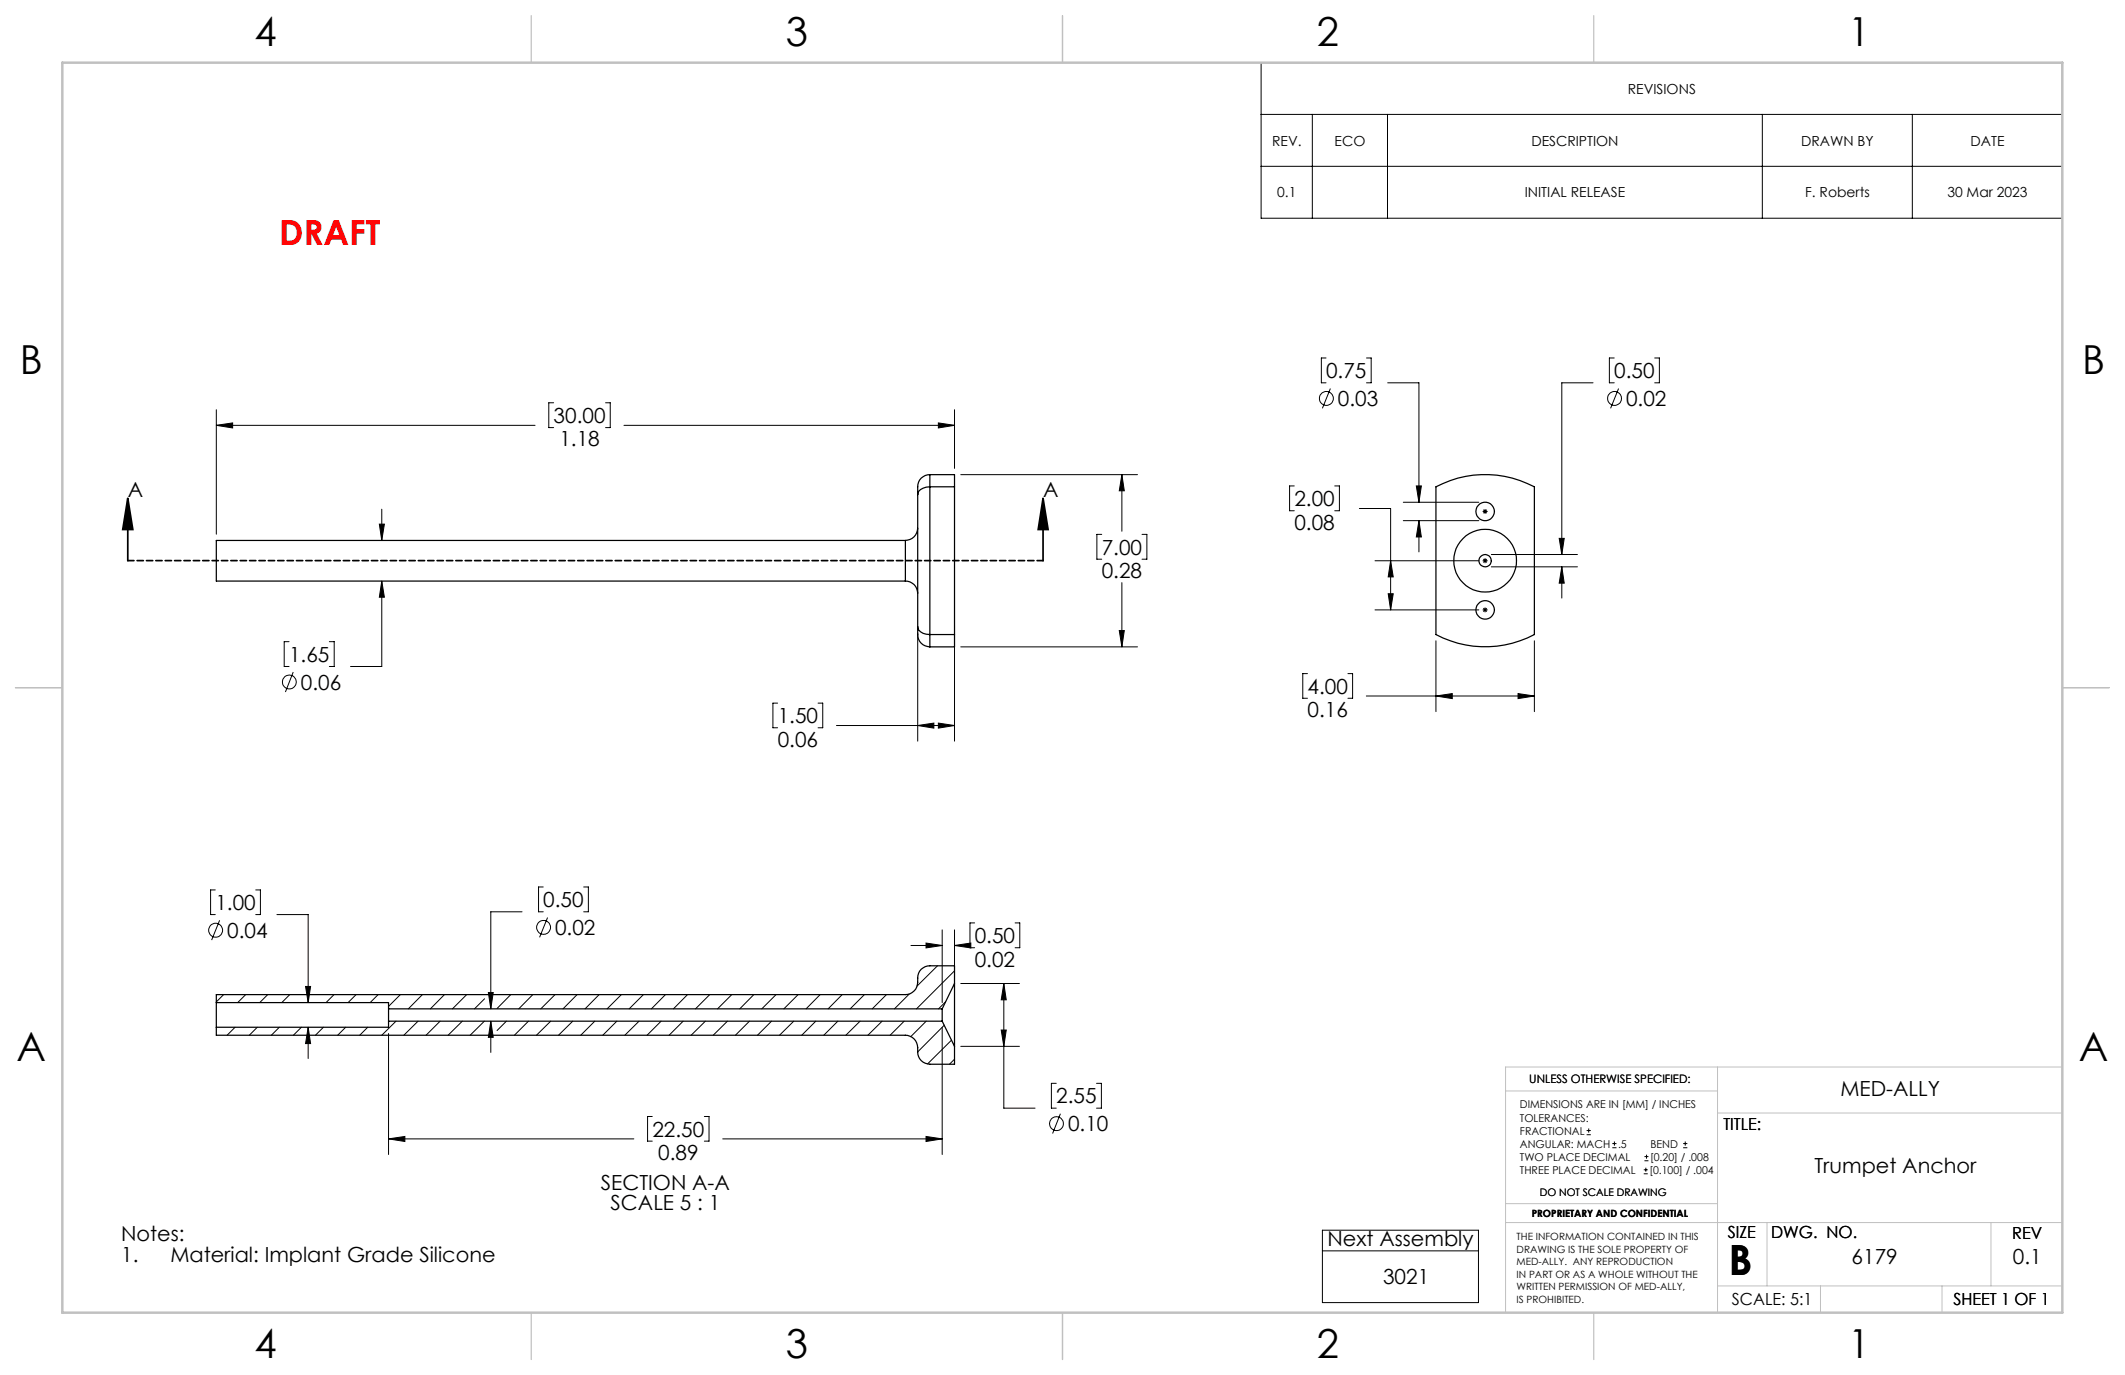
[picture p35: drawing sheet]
<svg xmlns="http://www.w3.org/2000/svg" width="432mm" height="279mm" viewBox="0 0 432 279" stroke-linecap="round" stroke-linejoin="round" font-family="sans-serif">
<defs><g id="words">
<text font-size="8.5" x="351.3" y="259">B</text>
<g font-size="8.1">
<text x="51.7" y="9.3">4</text>
<text x="159.7" y="9.3">3</text>
<text x="267.6" y="9.3">2</text>
<text x="375.6" y="9.3">1</text>
<text x="4" y="76">B</text>
<text x="423.1" y="76">B</text>
<text x="3.3" y="215.7">A</text>
<text x="422.4" y="215.7">A</text>
<text x="51.7" y="276">4</text>
<text x="159.7" y="276">3</text>
<text x="267.6" y="276">2</text>
<text x="375.6" y="276">1</text>
</g>
<text font-size="7.1" fill="#f00" x="56.7" y="49.9">DRAFT</text>
<g font-size="4.2">
<text x="269.5" y="76.9">0.75</text>
<text x="328" y="76.9">0.50</text>
<text x="271.9" y="82.5">0.03</text>
<text x="330.4" y="82.5">0.02</text>
<text x="112.5" y="86">30.00</text>
<text x="113.7" y="90.7">1.18</text>
<text x="26" y="100.9">A</text>
<text x="212" y="100.9">A</text>
<text x="263" y="102.9">2.00</text>
<text x="263" y="107.6">0.08</text>
<text x="223.9" y="112.7">7.00</text>
<text x="223.9" y="117.4">0.28</text>
<text x="58.7" y="134.5">1.65</text>
<text x="61.1" y="140.2">0.06</text>
<text x="265.7" y="141">4.00</text>
<text x="158" y="147">1.50</text>
<text x="265.7" y="145.7">0.16</text>
<text x="158" y="151.7">0.06</text>
<text x="43.8" y="184.9">1.00</text>
<text x="110.4" y="184.3">0.50</text>
<text x="46.2" y="190.6">0.04</text>
<text x="112.8" y="190">0.02</text>
<text x="198.1" y="191.7">0.50</text>
<text x="198.1" y="196.4">0.02</text>
<text x="214.6" y="224.2">2.55</text>
<text x="374" y="222.8">MED-ALLY</text>
<text x="132.6" y="231">22.50</text>
<text x="217" y="229.9">0.10</text>
<text x="133.7" y="235.7">0.89</text>
<text x="368.7" y="238.3">Trumpet Anchor</text>
<text x="122.1" y="241.7">SECTION A-A</text>
<text x="124.1" y="245.9">SCALE 5 : 1</text>
<text x="24.6" y="252.2">Notes:</text>
<text x="24.6" y="256.4">1.</text>
<text x="34.6" y="256.4">Material: Implant Grade Silicone</text>
<text x="269.8" y="253.2">Next Assembly</text>
<text x="376.2" y="256.9">6179</text>
<text x="409" y="256.9">0.1</text>
<text x="281" y="260.8">3021</text>
</g>
<g font-size="3.4">
<text x="350.2" y="229.5">TITLE:</text>
<text x="351.1" y="251.6">SIZE</text>
<text x="359.9" y="251.6">DWG. NO.</text>
<text x="408.9" y="251.7">REV</text>
<text x="351.9" y="265.2">SCALE: 5:1</text>
<text x="396.9" y="265.2">SHEET 1 OF 1</text>
</g>
<g font-size="2.8">
<text x="330.8" y="19">REVISIONS</text>
<text x="258.5" y="29.6">REV.</text>
<text x="271.2" y="29.6">ECO</text>
<text x="311.2" y="29.6">DESCRIPTION</text>
<text x="366" y="29.6">DRAWN BY</text>
<text x="400.4" y="29.6">DATE</text>
<text x="259.5" y="40.1">0.1</text>
<text x="309.8" y="40.1">INITIAL RELEASE</text>
<text x="366.8" y="40.1">F. Roberts</text>
<text x="395.7" y="40.1">30 Mar 2023</text>
</g>
<text font-size="2.4" x="310.8" y="220.1">UNLESS OTHERWISE SPECIFIED:</text>
<g font-size="2.2">
<text x="308.8" y="225.2">DIMENSIONS ARE IN [MM] / INCHES</text>
<text x="308.8" y="227.9">TOLERANCES:</text>
<text x="308.8" y="230.5">FRACTIONAL</text>
<text x="308.8" y="233.2">ANGULAR: MACH</text>
<text x="328.8" y="233.2">.5</text>
<text x="335.4" y="233.2">BEND</text>
<text x="308.8" y="238.5">THREE PLACE DECIMAL</text>
<text x="308.8" y="235.8">TWO PLACE DECIMAL</text>
<text x="335.1" y="238.5">[0.100] / .004</text>
<text x="335.3" y="235.8">[0.20] / .008</text>
</g>
<text font-size="2.1" x="312.9" y="243.1">DO NOT SCALE DRAWING</text>
<g font-size="2">
<text x="311.3" y="247.3">PROPRIETARY AND CONFIDENTIAL</text>
<text x="308.2" y="252.1">THE INFORMATION CONTAINED IN THIS</text>
<text x="308.2" y="254.6">DRAWING IS THE SOLE PROPERTY OF</text>
<text x="308.2" y="257.1">MED-ALLY. ANY REPRODUCTION</text>
<text x="308.2" y="259.6">IN PART OR AS A WHOLE WITHOUT THE</text>
<text x="308.2" y="262.2">WRITTEN PERMISSION OF MED-ALLY,</text>
<text x="308.2" y="264.7">IS PROHIBITED.</text>
</g>
</g></defs>
<g fill="none" stroke="#000" stroke-width=".25">
<path d="M188.9 96.4a2.53 2.53 0 0 0-2.4 3.1v1M188.9 98.9a2.09 2.09 0 0 0-2.4 1.6M188.9 96.4h5.1v2.5M188.9 96.4v2.5M188.9 98.9v30M188.9 98.9h5.1M194 98.9v30M291.8 98.9a21.4 21.4 0 0 1 20 0v30a21.4 21.4 0 0 1-20 0zM184 118.1a2.47 2.47 0 0 1 2.5 2.4M184 109.8h-140v8.3h140M184 109.8v8.3M186.5 107.3a2.53 2.53 0 0 1-2.5 2.5"/>
<path d="M186.5 100.5v26.9M186.5 127.4a4.8 4.8 0 0 0 .7 3.3 2.72 2.72 0 0 0 1.7 .7M186.5 127.4a2.09 2.09 0 0 0 2.4 1.5M188.9 128.9v2.5M188.9 128.9h5.1M194 128.9v2.5h-5.1M194 199.8v-3.5h-5.1a2.41 2.41 0 0 0-2.4 2.5 2.67 2.67 0 0 1-2.5 3.3h-140v1.6M194 199.8v12.8M194 199.8l-2.5 5.2M44 208.7v1.7h140a2.69 2.69 0 0 1 2.5 3.3 2.47 2.47 0 0 0 2.4 2.6h5.1v-3.7M44 203.7v5M44 203.7h35v1.3"/>
<path d="M79 205v2.5M79 207.5v1.2h-35M79 207.5h112.5M79 205h112.5M191.5 205v2.5M191.5 207.5l2.5 5.1"/>
<circle cx="301.8" cy="113.9" r="6.4"/>
<circle cx="301.8" cy="103.9" r="1.89"/>
<circle cx="301.8" cy="113.9" r="1.24"/>
<circle cx="301.8" cy="123.9" r="1.89"/>
</g>
<g fill="none" stroke="#000" stroke-width=".2">
<path d="M256.3 12.7h162.8v31.6h-162.8zM256.3 23.2h162.8M256.3 33.8h162.8M266.7 23.2v21.1M281.9 23.2v21.1M358.1 23.2v21.1M388.6 23.2v21.1M269.5 72.7h-1v5.1h1M270.3 79l-1.6 4M277.7 72.7h.9v5.1h-.9M282 77.8h6.3v24.3M323.7 77.8h-6.3v34.9"/>
<path d="M328 72.7h-1v5.1h1M328.9 79l-1.6 4M336.2 72.7h1v5.1h-1M44 83.3v25.2M44 86.4h64.7M44 86.4l3.3-.5v1.1zM112.5 81.8h-1v5.1h1M123 81.8h1v5.1h-1M126.8 86.4h67.2M190.7 85.9l3.3 .5-3.3 .6zM194 83.3v11.9M195.2 96.4h35.9"/>
<path d="M228 96.4l.5 3.3h-1.1zM228 96.4v11.5M263 98.7h-1v5.1h1M271.2 98.7h1v5.1h-1M287.8 98.7h1l-.5 3.4zM77.1 106.5h1l-.5 3.3zM77.6 118.1v17.3h-6.4M77.6 103.5v6.3M77.6 118.1l.5 3.3h-1zM223.9 108.6h-1v5h1M228 118.4v13M232.1 108.6h.9v5h-.9"/>
<path d="M276.2 103.3h6.4v20.6M279.4 113.9h21.1M282.6 113.9l.5 3.3h-1zM285.2 102.1h15.3M285.2 105.8h15.3M288.3 105.8v6.3M288.3 105.8l.5 3.3h-1zM301.3 103.9h1M301.3 113.9h1M301.4 103.6l.7 .7M301.4 113.6l.7 .7M301.8 103.4v1"/>
<path d="M301.8 113.4v1M302.1 103.6l-.7 .7M302.1 113.6l-.7 .7M303 112.7h17.5M303 115.2h17.5M316.8 109.4h1.1l-.5 3.3zM317.4 115.2l.5 3.3h-1.1zM317.4 115.2v6.3M58.7 130.4h-1v5h1M59.6 136.6l-1.6 4M66.9 130.4h1v5h-1M186.5 128.6v22"/>
<path d="M194 127.1v23.5M195.2 131.4h35.9M227.4 128.1h1.1l-.5 3.3zM265.7 136.9h-1v5h1M273.9 136.9h.9v5h-.9M279.4 123.9h21.1M282.1 120.6h1l-.5 3.3zM291.8 130.2v14.4M301.3 123.9h1M301.4 123.6l.7 .7M301.8 123.4v1M302.1 123.6l-.7 .7"/>
<path d="M311.8 130.2v14.4M158 142.9h-.9v5h.9M166.2 142.9h1v5h-1M170 147.4h24M186.5 147.4l3.3-.5v1.1zM190.7 146.9l3.3 .5-3.3 .6zM277.6 141.4h34.2M291.8 141.4l3.3-.5v1.1zM308.5 140.9l3.3 .5-3.3 .6zM43.7 180.8h-.9v5h.9M44.6 187l-1.6 4M52 180.8h.9v5h-.9"/>
<path d="M56.3 185.8h6.3v17.9M106.1 185.3h-6.4v19.7M110.4 180.2h-1v5.1h1M111.3 186.4l-1.7 4.1M118.6 180.2h1v5.1h-1M185.1 192.1h6.4M188.2 191.6l3.3 .5-3.3 .5zM190.5 196.3l-4.2 4.1M191.5 188.9v14.8M194 188.9v9.7M194 192.1h.3M194 197.3l-7.8 7.7"/>
<path d="M194 192.1l3.3-.5v1zM195.2 199.8h12M198 187.5h-.9v5.1h.9M204 199.8v25.4h6.3M204 199.8l.5 3.4h-1.1zM206.3 187.5h.9v5.1h-.9M45.4 202.1l-1.4 1.5M47.8 208.7l-1.7 1.7M49.9 202.1l-1.6 1.6M52.3 208.7l-1.6 1.7M54.4 202.1l-1.6 1.6M56.8 208.7l-1.7 1.7"/>
<path d="M58.9 202.1l-1.6 1.6M61.2 208.7l-1.6 1.7M62.1 200.4h1l-.5 3.3zM62.6 208.7l.5 3.4h-1zM62.6 208.7v6.4M65.7 208.7l-1.6 1.7M67.9 202.1l-1.6 1.6M70.2 208.7l-1.6 1.7M72.4 202.1l-1.7 1.6M74.7 208.7l-1.6 1.7M76.8 202.1l-1.6 1.6M79 210v24.6"/>
<path d="M80.5 207.5l-2.9 2.9M81.4 202.1l-2.4 2.4M84.9 207.5l-2.8 2.9M85.8 202.1l-2.8 2.9M89.4 207.5l-2.8 2.9M90.3 202.1l-2.8 2.9M93.9 207.5l-2.8 2.9M94.8 202.1l-2.9 2.9M98.4 207.5l-2.9 2.9M98.5 203l-2.1 2M99.2 201.7h1l-.5 3.3zM99.7 207.5v6.4"/>
<path d="M99.7 207.5l.5 3.3h-1zM102.9 207.5l-1.9 1.9M103.8 202.1l-2.8 2.8M107.4 207.5l-2.9 2.9M108.3 202.1l-2.9 2.9M111.9 207.5l-2.9 2.9M112.8 202.1l-2.9 2.9M116.4 207.5l-2.9 2.9M117.3 202.1l-2.9 2.9M120.9 207.5l-2.9 2.9M121.7 202.1l-2.8 2.9M125.3 207.5l-2.8 2.9"/>
<path d="M126.3 202.1l-2.9 2.9M129.9 207.5l-2.9 2.9M130.7 202.1l-2.9 2.9M134.3 207.5l-2.8 2.9M135.2 202.1l-2.8 2.9M138.8 207.5l-2.8 2.9M139.7 202.1l-2.9 2.9M143.3 207.5l-2.9 2.9M144.2 202.1l-2.9 2.9M147.8 207.5l-2.9 2.9M148.7 202.1l-2.9 2.9M152.3 207.5l-2.9 2.9"/>
<path d="M153.2 202.1l-2.9 2.9M156.8 207.5l-2.9 2.9M157.7 202.1l-2.9 2.9M161.3 207.5l-2.9 2.9M162.2 202.1l-2.9 2.9M165.8 207.5l-2.9 2.9M166.7 202.1l-2.9 2.9M170.3 207.5l-2.9 2.9M171.1 202.1l-2.8 2.9M174.8 207.5l-2.9 2.9M175.6 202.1l-2.8 2.9M179.2 207.5l-2.8 2.9"/>
<path d="M180.1 202.1l-2.9 2.9M183.7 207.5l-2.8 2.9M184.7 202l-2.9 3M188.2 207.5l-3.1 3.1M191.5 208.8v25.8M191.9 208.3l-5.4 5.4M192.2 203.6l-1.5 1.4M193.4 211.3l-4.9 4.9M194 215.2l-1.1 1.1M195.2 212.6h12M203.4 209.3h1.1l-.5 3.3zM79 231.4l3.3-.5v1.1z"/>
<path d="M79 231.4h49.8M132.5 226.9h-.9v5h.9M143.1 226.9h1v5h-1M146.9 231.4h44.6M188.2 230.9l3.3 .5-3.3 .6zM214.6 220.1h-1v5.1h1M215.5 226.3l-1.6 4M222.8 220.1h1v5.1h-1M322.4 230.6h.9M322.4 229.7h.9M322.8 229.3v.9M327.6 233.2h.9"/>
<path d="M327.6 232.4h.9M328 232v.8M334 238.5h.8M334 237.7h.8M334.2 235.9h.8M334.2 235h.8M334.4 237.3v.8M334.6 234.6v.8M342 233.2h.9M342 232.4h.9M342.4 232v.8M268.7 250h31.7v14.7h-31.7z"/>
<path d="M268.7 254.2h31.7"/>
<circle cx="269.5" cy="81" r="1.41"/>
<circle cx="328.1" cy="81" r="1.41"/>
<circle cx="58.8" cy="138.6" r="1.41"/>
<circle cx="43.8" cy="189" r="1.41"/>
<circle cx="110.4" cy="188.4" r="1.42"/>
<circle cx="214.7" cy="228.3" r="1.4"/>
</g>
<path d="M26 101.2l1 6.4h-2.1zM26 101.2v12.7M211.9 101.2l1.1 6.4h-2zM211.9 101.2v12.7" fill="none" stroke="#000" stroke-width=".35"/>
<path d="M212 113.9h-186" fill="none" stroke="#000" stroke-width=".35" stroke-dasharray="1.3 .6"/>
<path d="M349 216.8v49.9M419.1 216.8h-113.2v49.9M305.9 221.7h43.1M349 226.2h70.1M305.9 248.4h113.2M306 244.6h43M359.1 248.4v12.9M404.6 248.4v12.9M349 261.3h70.1M369.9 261.3v5.4M394.6 261.3v5.4" fill="none" stroke="#c0c0c0" stroke-width=".2"/>
<path d="M108 3.2v9.5M215.9 3.2v9.5M323.8 3.2v9.5M3.1 139.7h9.6M419.1 139.7h9.5M108 266.7v9.6M215.9 266.7v9.6M323.8 266.7v9.6" fill="none" stroke="#c0c0c0" stroke-width=".25"/>
<path d="M12.7 12.7h406.4v254h-406.4z" fill="none" stroke="#c0c0c0" stroke-width=".5"/>
<g fill="#000">
<path d="M44 86.4l3.3-.5v1.1zM190.7 85.9l3.3 .5-3.3 .6zM186.5 147.4l3.3-.5v1.1zM190.7 146.9l3.3 .5-3.3 .6zM227.4 128.1h1.1l-.5 3.3zM228 96.4l.5 3.3h-1.1zM77.6 118.1l.5 3.3h-1zM77.1 106.5h1l-.5 3.3zM316.8 109.4h1.1l-.5 3.3zM317.4 115.2l.5 3.3h-1.1zM287.8 98.7h1l-.5 3.4zM288.3 105.8l.5 3.3h-1zM291.8 141.4l3.3-.5v1.1zM308.5 140.9l3.3 .5-3.3 .6zM62.6 208.7l.5 3.4h-1zM62.1 200.4h1l-.5 3.3zM99.7 207.5l.5 3.3h-1zM99.2 201.7h1l-.5 3.3zM79 231.4l3.3-.5v1.1zM188.2 230.9l3.3 .5-3.3 .6zM188.2 191.6l3.3 .5-3.3 .5zM194 192.1l3.3-.5v1zM204 199.8l.5 3.4h-1.1zM203.4 209.3h1.1l-.5 3.3z"/>
<path d="M211.9 101.2l1.1 6.4h-2zM26 101.2l1 6.4h-2.1z"/>
<path d="M282.1 120.6h1l-.5 3.3zM282.6 113.9l.5 3.3h-1z"/>
</g>
<use href="#words"/>
</svg>
